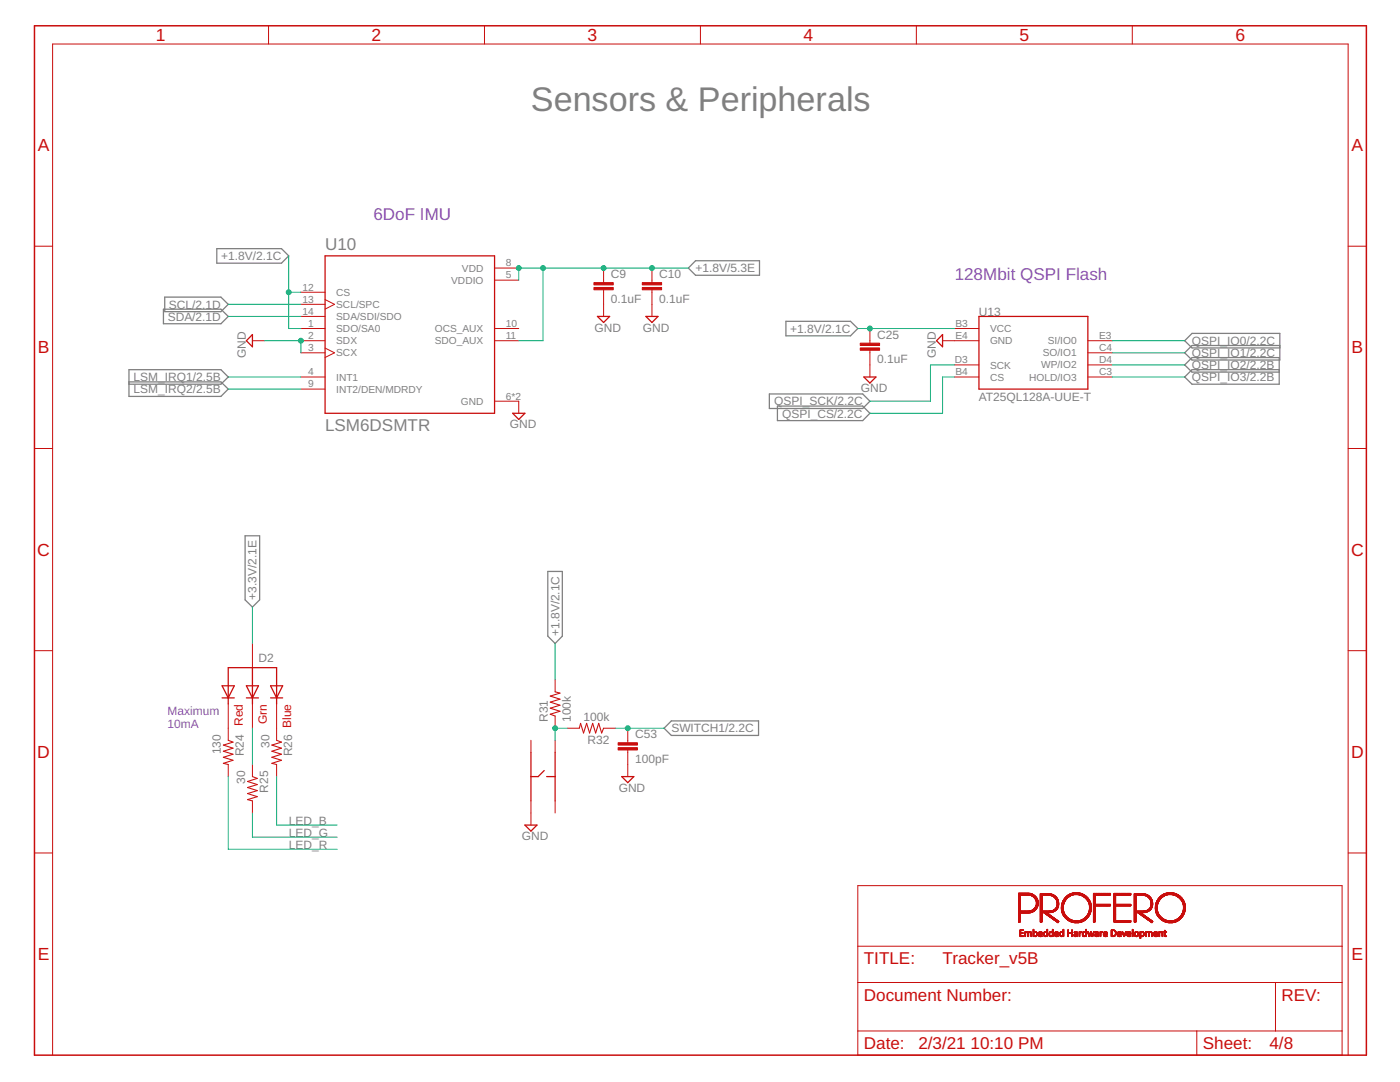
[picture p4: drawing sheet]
<svg xmlns="http://www.w3.org/2000/svg" width="279mm" height="216mm" viewBox="0 0 279 216" stroke-linecap="round" stroke-linejoin="round" font-family="sans-serif">
<defs><g id="words">
<text font-size="6.8" fill="#808080" x="106" y="22.1">Sensors &amp; Peripherals</text>
<g font-size="3.5" fill="#c90d0c">
<text x="31.1" y="8.2">1</text>
<text x="74.2" y="8.2">2</text>
<text x="117.3" y="8.2">3</text>
<text x="160.4" y="8.2">4</text>
<text x="203.4" y="8.2">5</text>
<text x="246.5" y="8.2">6</text>
<text x="7.5" y="30.2">A</text>
<text x="269.7" y="30.2">A</text>
<text x="7.5" y="70.5">B</text>
<text x="269.7" y="70.5">B</text>
<text x="7.4" y="110.9">C</text>
<text x="269.6" y="110.9">C</text>
<text x="7.4" y="151.2">D</text>
<text x="269.6" y="151.2">D</text>
<text x="7.5" y="191.6">E</text>
<text x="269.7" y="191.6">E</text>
</g>
<g font-size="3.4" fill="#8252c2">
<text x="74.5" y="43.8">6DoF IMU</text>
<text x="190.5" y="55.9">128Mbit QSPI Flash</text>
</g>
<g font-size="3.4" fill="#808080">
<text x="64.9" y="49.9">U10</text>
<text x="64.9" y="86.1">LSM6DSMTR</text>
</g>
<g font-size="3.4" fill="#c90d0c">
<text x="172.4" y="192.4">TITLE:</text>
<text x="188.1" y="192.4">Tracker_v5B</text>
<text x="172.4" y="199.7">Document Number:</text>
<text x="255.8" y="199.7">REV:</text>
<text x="172.4" y="209.3">Date:</text>
<text x="183.3" y="209.3">2/3/21</text>
<text x="193.7" y="209.3">10:10 PM</text>
<text x="240.1" y="209.3">Sheet:</text>
<text x="253.4" y="209.3">4/8</text>
</g>
<g font-size="2.4" fill="#808080">
<text x="44.2" y="51.9">+1.8V/2.1C</text>
<text x="121.9" y="55.5">C9</text>
<text x="131.6" y="55.5">C10</text>
<text x="138.8" y="54.3">+1.8V/5.3E</text>
<text x="33.5" y="64">SDA/2.1D</text>
<text x="33.7" y="61.6">SCL/2.1D</text>
<text x="121.9" y="60.4">0.1uF</text>
<text x="131.6" y="60.4">0.1uF</text>
<text x="195.4" y="63.1">U13</text>
<text x="49" y="71.5" transform="rotate(-90 49 71.5)">GND</text>
<text x="118.6" y="66.2">GND</text>
<text x="128.3" y="66.2">GND</text>
<text x="157.7" y="66.4">+1.8V/2.1C</text>
<text x="175.1" y="67.6">C25</text>
<text x="186.8" y="71.5" transform="rotate(-90 186.8 71.5)">GND</text>
<text x="237.9" y="68.8">QSPI_IO0/2.2C</text>
<text x="237.9" y="71.2">QSPI_IO1/2.2C</text>
<text x="26.7" y="76.1">LSM_IRQ1/2.5B</text>
<text x="175.1" y="72.4">0.1uF</text>
<text x="237.9" y="73.7">QSPI_IO2/2.2B</text>
<text x="237.9" y="76.1">QSPI_IO3/2.2B</text>
<text x="26.7" y="78.5">LSM_IRQ2/2.5B</text>
<text x="154.5" y="80.9">QSPI_SCK/2.2C</text>
<text x="156.1" y="83.3">QSPI_CS/2.2C</text>
<text x="171.8" y="78.2">GND</text>
<text x="195.4" y="80.1">AT25QL128A-UUE-T</text>
<text x="101.7" y="85.5">GND</text>
<text x="51.2" y="119.7" transform="rotate(-90 51.2 119.7)">+3.3V/2.1E</text>
<text x="111.6" y="126.9" transform="rotate(-90 111.6 126.9)">+1.8V/2.1C</text>
<text x="51.6" y="132">D2</text>
<text x="116.5" y="143.9">100k</text>
<text x="53.8" y="149.2" transform="rotate(-90 53.8 149.2)">30</text>
<text x="109.4" y="144.1" transform="rotate(-90 109.4 144.1)">R31</text>
<text x="113.9" y="144.1" transform="rotate(-90 113.9 144.1)">100k</text>
<text x="117.3" y="148.4">R32</text>
<text x="126.7" y="147.4">C53</text>
<text x="134" y="146.1">SWITCH1/2.2C</text>
<text x="44.1" y="150.5" transform="rotate(-90 44.1 150.5)">130</text>
<text x="48.7" y="150.9" transform="rotate(-90 48.7 150.9)">R24 Red</text>
<text x="58.3" y="150.9" transform="rotate(-90 58.3 150.9)">R26 Blue</text>
<text x="126.7" y="152.2">100pF</text>
<text x="48.9" y="156.4" transform="rotate(-90 48.9 156.4)">30</text>
<text x="53.5" y="158.1" transform="rotate(-90 53.5 158.1)">R25</text>
<text x="123.5" y="158">GND</text>
<text x="57.6" y="167">LED_G</text>
<text x="57.6" y="164.6">LED_B</text>
<text x="104.1" y="167.7">GND</text>
<text x="57.6" y="169.5">LED_R</text>
</g>
<g font-size="2.4" fill="#8252c2">
<text x="33.5" y="142.8">Maximum</text>
<text x="33.5" y="145.3">10mA</text>
</g>
<text font-size="2.4" fill="#c90d0c" x="53.3" y="144.4" transform="rotate(-90 53.3 144.4)">Grn</text>
<g font-size="2" fill="#808080">
<text x="100.9" y="53.1">8</text>
<text x="60.4" y="58">12</text>
<text x="67.1" y="59">CS</text>
<text x="90" y="56.6">VDDIO</text>
<text x="92.2" y="54.2">VDD</text>
<text x="100.9" y="55.6">5</text>
<text x="60.4" y="60.4">13</text>
<text x="60.4" y="62.8">14</text>
<text x="61.5" y="65.2">1</text>
<text x="67.1" y="61.5">SCL/SPC</text>
<text x="67.1" y="63.9">SDA/SDI/SDO</text>
<text x="100.9" y="65.2">10</text>
<text x="190.7" y="65.2">B3</text>
<text x="61.5" y="67.6">2</text>
<text x="61.5" y="70.1">3</text>
<text x="67.1" y="68.7">SDX</text>
<text x="67.1" y="71.1">SCX</text>
<text x="67.1" y="66.3">SDO/SA0</text>
<text x="86.8" y="66.3">OCS_AUX</text>
<text x="86.8" y="68.7">SDO_AUX</text>
<text x="100.9" y="67.6">11</text>
<text x="190.7" y="67.6">E4</text>
<text x="197.6" y="66.3">VCC</text>
<text x="197.6" y="68.7">GND</text>
<text x="208.1" y="71.1">SO/IO1</text>
<text x="209.1" y="68.7">SI/IO0</text>
<text x="219.3" y="67.6">E3</text>
<text x="219.3" y="70.1">C4</text>
<text x="61.5" y="74.9">4</text>
<text x="61.5" y="77.3">9</text>
<text x="67.1" y="76">INT1</text>
<text x="190.5" y="72.5">D3</text>
<text x="190.7" y="74.9">B4</text>
<text x="197.6" y="73.5">SCK</text>
<text x="197.6" y="76">CS</text>
<text x="205.4" y="75.9">HOLD/IO3</text>
<text x="207.8" y="73.5">WP/IO2</text>
<text x="219.3" y="74.9">C3</text>
<text x="219.3" y="72.5">D4</text>
<text x="67.1" y="78.4">INT2/DEN/MDRDY</text>
<text x="92" y="80.8">GND</text>
<text x="100.9" y="79.7">6*2</text>
</g>
</g></defs>
<g fill="none" stroke="#808080" stroke-width=".25">
<path d="M32.9 59.3h11.2l1.5 1.4-1.5 1.5h-11.2zM43.3 49.6h12.9l1.4 1.5-1.4 1.4h-12.9zM138.8 52h12.8v2.9h-12.8l-1.4-1.4zM25.7 76.2h18.4l1.5 1.4-1.5 1.5h-18.4v-5.3h18.4l1.5 1.4-1.5 1.5h-18.4M32.6 61.7h11.5l1.5 1.4-1.5 1.5h-11.5zM153.5 78.6h18.7l1.4 1.5-1.4 1.4h-18.7zM156.8 64.1h12.9l1.5 1.5-1.5 1.4h-12.9zM255.3 73.8h-17.4l-1.5 1.4 1.5 1.5h17.4v-5.3h-17.4l-1.5 1.4 1.5 1.5h17.4M255.4 68.9h-17.5l-1.5 1.5 1.5 1.4h17.5v-5.3h-17.5l-1.5 1.5 1.5 1.4h17.5M155.2 81h17l1.4 1.5-1.4 1.4h-17zM48.9 106.9h2.9v12.8l-1.4 1.4-1.5-1.4zM109.3 114h2.9v12.9l-1.4 1.5-1.5-1.5z"/>
<path d="M132.5 145.3l1.5-1.5h17.4v2.9h-17.4z"/>
</g>
<path d="M6.9 5.1h265.8v205.4h-265.8z" fill="none" stroke="#c90d0c" stroke-width=".3"/>
<g fill="none" stroke="#c90d0c" stroke-width=".2">
<path d="M53.6 5.1v3.7M96.7 5.1v3.7M139.8 5.1v3.7M182.9 5.1v3.7M226 5.1v3.7M6.9 49.1h3.6M60 58.3h4.9M64.9 59.8l1.9 .9-1.9 1M98.7 53.5h4.8M98.7 55.9h4.8M120.5 53.5v2.9M120.5 57.8v5.3"/>
<path d="M130.1 53.5v2.9M130.1 57.8v5.3M269 49.1h3.7M50.4 68h2.4M60 68h4.9M60 70.4h4.9M60 65.6h4.9M60 75.2h4.9M60 77.6h4.9M60 60.7h4.9M60 63.1h4.9M64.9 69.4l1.9 1-1.9 .9"/>
<path d="M98.7 68h4.8M98.7 65.6h4.8M173.6 65.6v2.9M173.6 69.9v5.3M188.1 68h7.3M190.5 65.6h4.9M190.5 75.2h4.9M190.5 72.8h4.9M217.1 68h4.8M217.1 70.4h4.8M217.1 75.2h4.8M217.1 72.8h4.8"/>
<path d="M6.9 89.5h3.6M98.7 80.1h4.8v2.4M269 89.5h3.7M6.9 129.8h3.6M50.4 128.4v4.8M110.8 135.6v2.4M269 129.8h3.7M45.6 140.5v7.2M45.6 152.5v2.5M50.4 140.5v4.8M50.4 152.5v2.5M50.4 159.8v2.4"/>
<path d="M55.2 140.5v7.2M55.2 152.5v2.5M106 147.7v2.4M106 159.8v4.8M110.8 142.9v2.4M110.8 147.7v2.4M110.8 159.8v2.4M113.2 145.3h2.4M120.5 145.3h2.4M125.3 145.3v2.9M125.3 149.6v5.4M6.9 170.2h3.6"/>
<path d="M171.2 176.7h96.6v33.8h-96.6zM269 170.2h3.7M171.2 196h96.6M171.2 188.8h96.6M254.6 196v9.7M10.5 210.5v-201.7h258.5v201.7M171.2 205.7h96.6M238.8 205.7v4.8"/>
</g>
<g fill="#c90d0c" stroke="#c90d0c" stroke-width=".2">
<path d="M227.5 187.1l.1 .1z"/>
<path d="M227.5 187l.1 .1z"/>
<path d="M227.5 186.9l.1 .1z"/>
<path d="M203.6 186.8l.7 .1z"/>
<path d="M204.6 186.8l.1 .1z"/>
<path d="M205.1 186.8l.2 .1z"/>
<path d="M205.8 186.8l.1 .1z"/>
<path d="M206.2 186.8l.1 .1z"/>
<path d="M206.5 186.8l.3 .1z"/>
<path d="M207.5 186.8l.4 .1z"/>
<path d="M208.5 186.8l.3 .1z"/>
<path d="M209 186.8l.1 .1z"/>
<path d="M209.6 186.8l.2 .1z"/>
<path d="M210.7 186.8l.4 .1z"/>
<path d="M211.7 186.8l.3 .1z"/>
<path d="M213.1 186.8l.1 .1z"/>
<path d="M213.9 186.8l.1 .1z"/>
<path d="M214.5 186.8l.3 .1z"/>
<path d="M215.4 186.8l.1 .1z"/>
<path d="M216.2 186.8l.3 .1z"/>
<path d="M216.7 186.8l.1 .1z"/>
<path d="M217.3 186.8l.2 .1z"/>
<path d="M217.9 186.8l.2 .1z"/>
<path d="M218.7 186.8l.2 .1z"/>
<path d="M219.1 186.8l.1 .1z"/>
<path d="M220.5 186.8l.3 .1z"/>
<path d="M221.8 186.8l.4 .1z"/>
<path d="M223.2 186.8l.4 .1z"/>
<path d="M224.3 186.8l.1 .1z"/>
<path d="M225.1 186.8l.4 .1z"/>
<path d="M226 186.8l.1 .1z"/>
<path d="M226.6 186.8l.4 .1z"/>
<path d="M227.5 186.8l.1 .1z"/>
<path d="M227.8 186.8l.2 .1z"/>
<path d="M228.6 186.8l.1 .1z"/>
<path d="M229.2 186.8l.1 .1z"/>
<path d="M229.8 186.8l.2 .1z"/>
<path d="M230.5 186.8l.4 .1z"/>
<path d="M231.3 186.8l.1 .1z"/>
<path d="M232.5 186.8l.3 .1z"/>
<path d="M203.6 186.8h.1z"/>
<path d="M204.6 186.8h.1z"/>
<path d="M205.1 186.8h.2z"/>
<path d="M205.8 186.8h.1z"/>
<path d="M206.2 186.8h.1z"/>
<path d="M206.3 186.8h.2z"/>
<path d="M206.7 186.8h.2z"/>
<path d="M207.3 186.8h.2z"/>
<path d="M207.8 186.8h.2z"/>
<path d="M208.4 186.8h.1z"/>
<path d="M208.8 186.8h.1z"/>
<path d="M209 186.8h.1z"/>
<path d="M209.4 186.8h.3z"/>
<path d="M209.9 186.8h.1z"/>
<path d="M210.5 186.8h.2z"/>
<path d="M211 186.8h.2z"/>
<path d="M211.6 186.8h.2z"/>
<path d="M212 186.8h.1z"/>
<path d="M213.1 186.8h.1z"/>
<path d="M213.9 186.8h.1z"/>
<path d="M214.4 186.8h.1z"/>
<path d="M214.8 186.8h.2z"/>
<path d="M215.4 186.8h.1z"/>
<path d="M216.1 186.8h.2z"/>
<path d="M216.5 186.8h.2z"/>
<path d="M216.7 186.8h.1z"/>
<path d="M217.3 186.8h.2z"/>
<path d="M217.9 186.8h.2z"/>
<path d="M218.6 186.8h.1z"/>
<path d="M219 186.8h.2z"/>
<path d="M219.6 186.8h.1z"/>
<path d="M220.3 186.8h.2z"/>
<path d="M220.8 186.8h.2z"/>
<path d="M221.8 186.8h.1z"/>
<path d="M222.2 186.8h.3z"/>
<path d="M223.1 186.8h.2z"/>
<path d="M223.6 186.8h.2z"/>
<path d="M224.2 186.8h.2z"/>
<path d="M225 186.8h.2z"/>
<path d="M225.5 186.8h.2z"/>
<path d="M226 186.8h.1z"/>
<path d="M226.5 186.8h.2z"/>
<path d="M227 186.8h.1z"/>
<path d="M227.5 186.8h.1z"/>
<path d="M227.7 186.8h.1z"/>
<path d="M228 186.8h.2z"/>
<path d="M228.6 186.8h.1z"/>
<path d="M229.2 186.8h.1z"/>
<path d="M229.8 186.8h.2z"/>
<path d="M230.4 186.8h.1z"/>
<path d="M230.8 186.8h.2z"/>
<path d="M231.3 186.8h.1z"/>
<path d="M231.9 186.8h.2z"/>
<path d="M232.4 186.8h.2z"/>
<path d="M203.6 186.6l.1 .1z"/>
<path d="M204.6 186.6l.1 .1z"/>
<path d="M205.1 186.6l.2 .1z"/>
<path d="M205.8 186.6l.1 .1z"/>
<path d="M206.2 186.6l.2 .1z"/>
<path d="M206.8 186.6l.1 .1z"/>
<path d="M207.3 186.6l.1 .1z"/>
<path d="M208.3 186.6l.1 .1z"/>
<path d="M208.9 186.6l.2 .1z"/>
<path d="M209.4 186.6l.1 .1z"/>
<path d="M210 186.6l.2 .1z"/>
<path d="M210.5 186.6l.1 .1z"/>
<path d="M211.5 186.6l.1 .1z"/>
<path d="M212.1 186.6l.2 .1z"/>
<path d="M213.1 186.6l.1 .1z"/>
<path d="M213.9 186.6l.1 .1z"/>
<path d="M214.3 186.6l.2 .1z"/>
<path d="M214.9 186.6l.1 .1z"/>
<path d="M215.4 186.6l.1 .1z"/>
<path d="M216 186.6l.2 .1z"/>
<path d="M216.6 186.6l.2 .1z"/>
<path d="M217.3 186.6l.1 .1z"/>
<path d="M217.8 186.6l.2 .1z"/>
<path d="M218.5 186.6l.2 .1z"/>
<path d="M219.1 186.6l.1 .1z"/>
<path d="M219.6 186.6l.1 .1z"/>
<path d="M220.3 186.6l.1 .1z"/>
<path d="M221.8 186.6l.1 .1z"/>
<path d="M222.4 186.6l.2 .1z"/>
<path d="M223 186.6l.2 .1z"/>
<path d="M224.2 186.6l.1 .1z"/>
<path d="M224.4 186.6l.1 .1z"/>
<path d="M224.9 186.6l.2 .1z"/>
<path d="M226 186.6l.1 .1z"/>
<path d="M226.4 186.6l.2 .1z"/>
<path d="M227.1 186.6l.1 .1z"/>
<path d="M227.5 186.6l.2 .1z"/>
<path d="M228.2 186.6l.1 .1z"/>
<path d="M228.6 186.6l.1 .1z"/>
<path d="M229.2 186.6l.1 .1z"/>
<path d="M229.8 186.6l.2 .1z"/>
<path d="M230.3 186.6l.1 .1z"/>
<path d="M231.3 186.6l.1 .1z"/>
<path d="M231.9 186.6l.2 .1z"/>
<path d="M232.4 186.6l.1 .1z"/>
<path d="M203.6 186.6h.1z"/>
<path d="M204.6 186.6h.1z"/>
<path d="M205.1 186.6h.2z"/>
<path d="M205.8 186.6h.1z"/>
<path d="M206.2 186.6h.1z"/>
<path d="M206.9 186.6h.1z"/>
<path d="M207.3 186.6h.1z"/>
<path d="M208.3 186.6h.1z"/>
<path d="M209 186.6h.1z"/>
<path d="M209.4 186.6h.1z"/>
<path d="M210 186.6h.1z"/>
<path d="M210.4 186.6h.2z"/>
<path d="M211.5 186.6h.1z"/>
<path d="M212.2 186.6h.1z"/>
<path d="M213.1 186.6h.1z"/>
<path d="M213.9 186.6h.1z"/>
<path d="M214.3 186.6h.2z"/>
<path d="M214.9 186.6h.1z"/>
<path d="M215.4 186.6h.1z"/>
<path d="M216 186.6h.1z"/>
<path d="M216.7 186.6h.1z"/>
<path d="M217.3 186.6h.1z"/>
<path d="M217.4 186.6h.2z"/>
<path d="M217.8 186.6h.2z"/>
<path d="M218 186.6h.2z"/>
<path d="M218.5 186.6h.2z"/>
<path d="M219.1 186.6h.1z"/>
<path d="M219.6 186.6h.1z"/>
<path d="M220.2 186.6h.1z"/>
<path d="M221.8 186.6h.1z"/>
<path d="M222.5 186.6h.2z"/>
<path d="M223 186.6h.1z"/>
<path d="M224.2 186.6h.1z"/>
<path d="M224.4 186.6h.1z"/>
<path d="M224.9 186.6h.1z"/>
<path d="M226 186.6h.1z"/>
<path d="M226.4 186.6h.1z"/>
<path d="M227.1 186.6h.1z"/>
<path d="M227.5 186.6h.1z"/>
<path d="M228.2 186.6h.1z"/>
<path d="M228.6 186.6h.1z"/>
<path d="M229.2 186.6h.1z"/>
<path d="M229.8 186.6h.2z"/>
<path d="M230.3 186.6h.1z"/>
<path d="M231.3 186.6h.1z"/>
<path d="M231.9 186.6h.2z"/>
<path d="M232.4 186.6h.1z"/>
<path d="M203.6 186.5h.1z"/>
<path d="M204.6 186.5h.1z"/>
<path d="M205.1 186.5h.2z"/>
<path d="M205.8 186.5h.1z"/>
<path d="M206.2 186.5h.1z"/>
<path d="M206.9 186.5h.1z"/>
<path d="M207.2 186.5h.1z"/>
<path d="M208.3 186.5h.1z"/>
<path d="M209 186.5h.1z"/>
<path d="M209.3 186.5h.2z"/>
<path d="M210 186.5h.1z"/>
<path d="M210.4 186.5h.2z"/>
<path d="M211.5 186.5h.1z"/>
<path d="M212.2 186.5h.1z"/>
<path d="M213.1 186.5h.1z"/>
<path d="M213.9 186.5h.1z"/>
<path d="M214.4 186.5h.1z"/>
<path d="M214.9 186.5h.1z"/>
<path d="M215.4 186.5h.1z"/>
<path d="M216 186.5h.1z"/>
<path d="M216.7 186.5h.1z"/>
<path d="M217.2 186.5h.1z"/>
<path d="M217.5 186.5h.1z"/>
<path d="M217.8 186.5h.1z"/>
<path d="M218.1 186.5h.1z"/>
<path d="M218.5 186.5h.2z"/>
<path d="M219.1 186.5h.1z"/>
<path d="M219.6 186.5h.1z"/>
<path d="M220.2 186.5h.1z"/>
<path d="M221.8 186.5h.1z"/>
<path d="M222.6 186.5h.1z"/>
<path d="M223 186.5h.1z"/>
<path d="M224.1 186.5h.1z"/>
<path d="M224.5 186.5h.1z"/>
<path d="M224.9 186.5h.1z"/>
<path d="M226 186.5h.1z"/>
<path d="M226.4 186.5h.1z"/>
<path d="M227.1 186.5h.1z"/>
<path d="M227.5 186.5h.1z"/>
<path d="M228.2 186.5h.1z"/>
<path d="M228.6 186.5h.1z"/>
<path d="M229.2 186.5h.1z"/>
<path d="M229.8 186.5h.2z"/>
<path d="M230.2 186.5h.2z"/>
<path d="M231.3 186.5h.1z"/>
<path d="M231.9 186.5h.2z"/>
<path d="M232.4 186.5h.1z"/>
<path d="M203.6 186.4h.1z"/>
<path d="M204.6 186.4h.1z"/>
<path d="M205.1 186.4h.2z"/>
<path d="M205.8 186.4h.1z"/>
<path d="M206.2 186.4h.1z"/>
<path d="M206.9 186.4h.1z"/>
<path d="M207.2 186.4h.8z"/>
<path d="M208.3 186.4h.1z"/>
<path d="M209 186.4h.1z"/>
<path d="M209.3 186.4h.2z"/>
<path d="M210 186.4h.1z"/>
<path d="M210.4 186.4h.8z"/>
<path d="M211.5 186.4h.1z"/>
<path d="M212.2 186.4h.1z"/>
<path d="M213.1 186.4h.1z"/>
<path d="M213.9 186.4h.1z"/>
<path d="M214.5 186.4h.5z"/>
<path d="M215.4 186.4h.1z"/>
<path d="M216 186.4h.1z"/>
<path d="M216.7 186.4h.1z"/>
<path d="M217.2 186.4h.1z"/>
<path d="M217.5 186.4h.1z"/>
<path d="M218.1 186.4h.1z"/>
<path d="M218.7 186.4h.5z"/>
<path d="M219.6 186.4h.1z"/>
<path d="M220.2 186.4h.8z"/>
<path d="M221.8 186.4h.1z"/>
<path d="M222.6 186.4h.1z"/>
<path d="M223 186.4h.8z"/>
<path d="M224.1 186.4h.1z"/>
<path d="M224.5 186.4h.1z"/>
<path d="M224.9 186.4h.8z"/>
<path d="M226 186.4h.1z"/>
<path d="M226.4 186.4h.1z"/>
<path d="M227.1 186.4h.2z"/>
<path d="M227.5 186.4h.1z"/>
<path d="M228.2 186.4h.2z"/>
<path d="M228.6 186.4h.1z"/>
<path d="M229.2 186.4h.1z"/>
<path d="M229.8 186.4h.2z"/>
<path d="M230.2 186.4h.8z"/>
<path d="M231.3 186.4h.1z"/>
<path d="M231.9 186.4h.2z"/>
<path d="M232.4 186.4h.1z"/>
<path d="M203.6 186.3h.1z"/>
<path d="M204.6 186.3h.1z"/>
<path d="M205.1 186.3h.2z"/>
<path d="M205.8 186.3h.1z"/>
<path d="M206.2 186.3h.1z"/>
<path d="M206.9 186.3h.1z"/>
<path d="M207.2 186.3h.1z"/>
<path d="M207.9 186.3h.1z"/>
<path d="M208.3 186.3h.1z"/>
<path d="M209 186.3h.1z"/>
<path d="M209.4 186.3h.1z"/>
<path d="M210 186.3h.1z"/>
<path d="M210.4 186.3h.2z"/>
<path d="M211.1 186.3h.1z"/>
<path d="M211.5 186.3h.1z"/>
<path d="M212.2 186.3h.1z"/>
<path d="M213.1 186.3h.1z"/>
<path d="M213.9 186.3h.1z"/>
<path d="M214.9 186.3h.1z"/>
<path d="M215.4 186.3h.1z"/>
<path d="M216 186.3h.1z"/>
<path d="M216.7 186.3h.1z"/>
<path d="M217.2 186.3h.1z"/>
<path d="M217.7 186.3h.2z"/>
<path d="M218.1 186.3h.1z"/>
<path d="M219.1 186.3h.1z"/>
<path d="M219.6 186.3h.1z"/>
<path d="M220.2 186.3h.1z"/>
<path d="M220.9 186.3h.1z"/>
<path d="M221.8 186.3h.1z"/>
<path d="M222.6 186.3h.2z"/>
<path d="M223 186.3h.1z"/>
<path d="M223.7 186.3h.1z"/>
<path d="M224.1 186.3h.1z"/>
<path d="M224.5 186.3h.1z"/>
<path d="M224.9 186.3h.1z"/>
<path d="M225.6 186.3h.1z"/>
<path d="M226 186.3h.1z"/>
<path d="M226.4 186.3h.1z"/>
<path d="M227.1 186.3h.1z"/>
<path d="M227.5 186.3h.1z"/>
<path d="M228.2 186.3h.1z"/>
<path d="M228.6 186.3h.1z"/>
<path d="M229.2 186.3h.1z"/>
<path d="M229.8 186.3h.2z"/>
<path d="M230.2 186.3h.2z"/>
<path d="M230.9 186.3h.2z"/>
<path d="M231.3 186.3h.1z"/>
<path d="M231.9 186.3h.2z"/>
<path d="M232.4 186.3h.1z"/>
<path d="M203.6 186.2h.6z"/>
<path d="M204.6 186.2h.1z"/>
<path d="M205.1 186.2h.2z"/>
<path d="M205.7 186.2h.2z"/>
<path d="M206.2 186.2h.1z"/>
<path d="M206.9 186.2h.1z"/>
<path d="M207.3 186.2h.1z"/>
<path d="M207.9 186.2h.1z"/>
<path d="M208.3 186.2h.1z"/>
<path d="M209 186.2h.1z"/>
<path d="M209.4 186.2h.1z"/>
<path d="M210 186.2h.1z"/>
<path d="M210.5 186.2h.1z"/>
<path d="M211.1 186.2h.1z"/>
<path d="M211.5 186.2h.1z"/>
<path d="M212.2 186.2h.1z"/>
<path d="M213.1 186.2h.9z"/>
<path d="M214.9 186.2h.1z"/>
<path d="M215.4 186.2h.1z"/>
<path d="M216 186.2h.1z"/>
<path d="M216.7 186.2h.1z"/>
<path d="M217.1 186.2h.1z"/>
<path d="M217.6 186.2h.1z"/>
<path d="M217.7 186.2h.1z"/>
<path d="M218.2 186.2h.1z"/>
<path d="M219.1 186.2h.1z"/>
<path d="M219.6 186.2h.1z"/>
<path d="M220.2 186.2h.1z"/>
<path d="M220.9 186.2h.1z"/>
<path d="M221.8 186.2h.1z"/>
<path d="M222.6 186.2h.2z"/>
<path d="M223 186.2h.1z"/>
<path d="M223.6 186.2h.2z"/>
<path d="M224 186.2h.2z"/>
<path d="M224.6 186.2h.1z"/>
<path d="M224.9 186.2h.1z"/>
<path d="M225.6 186.2h.1z"/>
<path d="M226 186.2h.1z"/>
<path d="M226.4 186.2h.1z"/>
<path d="M227.1 186.2h.1z"/>
<path d="M227.5 186.2h.2z"/>
<path d="M228.2 186.2h.1z"/>
<path d="M228.6 186.2h.1z"/>
<path d="M229.2 186.2h.2z"/>
<path d="M229.8 186.2h.1z"/>
<path d="M230.3 186.2h.1z"/>
<path d="M230.9 186.2h.1z"/>
<path d="M231.3 186.2h.1z"/>
<path d="M231.9 186.2h.1z"/>
<path d="M232.4 186.2h.1z"/>
<path d="M203.6 186.1h.1z"/>
<path d="M204.6 186.1h.2z"/>
<path d="M205.1 186.1h.3z"/>
<path d="M205.7 186.1h.1z"/>
<path d="M206.2 186.1h.2z"/>
<path d="M206.8 186.1h.1z"/>
<path d="M207.3 186.1h.1z"/>
<path d="M207.8 186.1h.2z"/>
<path d="M208.3 186.1h.1z"/>
<path d="M208.9 186.1h.2z"/>
<path d="M209.4 186.1h.1z"/>
<path d="M210 186.1h.2z"/>
<path d="M210.5 186.1h.2z"/>
<path d="M211.1 186.1h.1z"/>
<path d="M211.6 186.1h.1z"/>
<path d="M212.1 186.1h.2z"/>
<path d="M213.1 186.1h.1z"/>
<path d="M213.9 186.1h.1z"/>
<path d="M214.9 186.1h.1z"/>
<path d="M215.4 186.1h.2z"/>
<path d="M216.1 186.1h.1z"/>
<path d="M216.6 186.1h.2z"/>
<path d="M217.1 186.1h.1z"/>
<path d="M217.6 186.1h.2z"/>
<path d="M218.2 186.1h.1z"/>
<path d="M219.1 186.1h.1z"/>
<path d="M219.6 186.1h.2z"/>
<path d="M220.3 186.1h.1z"/>
<path d="M220.8 186.1h.2z"/>
<path d="M221.8 186.1h.1z"/>
<path d="M222.6 186.1h.2z"/>
<path d="M223.1 186.1h.1z"/>
<path d="M223.6 186.1h.2z"/>
<path d="M224 186.1h.1z"/>
<path d="M224.6 186.1h.1z"/>
<path d="M225 186.1h.1z"/>
<path d="M225.5 186.1h.2z"/>
<path d="M226 186.1h.1z"/>
<path d="M226.4 186.1h.2z"/>
<path d="M227.1 186.1h.1z"/>
<path d="M227.5 186.1h.3z"/>
<path d="M228.2 186.1h.1z"/>
<path d="M228.6 186.1h.2z"/>
<path d="M229.2 186.1h.2z"/>
<path d="M229.8 186.1h.1z"/>
<path d="M230.3 186.1h.1z"/>
<path d="M230.8 186.1h.2z"/>
<path d="M231.3 186.1h.2z"/>
<path d="M231.9 186.1h.1z"/>
<path d="M232.4 186.1h.1z"/>
<path d="M203.6 186h.1z"/>
<path d="M204.6 186h.1z"/>
<path d="M204.7 186h.2z"/>
<path d="M205 186h.2z"/>
<path d="M205.3 186h.2z"/>
<path d="M205.6 186h.2z"/>
<path d="M206.2 186h.1z"/>
<path d="M206.4 186h.2z"/>
<path d="M206.7 186h.2z"/>
<path d="M207.4 186h.2z"/>
<path d="M207.7 186h.2z"/>
<path d="M208.4 186h.2z"/>
<path d="M208.7 186h.2z"/>
<path d="M209 186h.1z"/>
<path d="M209.5 186h.2z"/>
<path d="M209.8 186h.2z"/>
<path d="M210 186h.1z"/>
<path d="M210.6 186h.2z"/>
<path d="M210.9 186h.2z"/>
<path d="M211.6 186h.2z"/>
<path d="M211.9 186h.2z"/>
<path d="M212.2 186h.1z"/>
<path d="M213.1 186h.1z"/>
<path d="M213.9 186h.1z"/>
<path d="M214.4 186h.2z"/>
<path d="M214.8 186h.2z"/>
<path d="M215.4 186h.1z"/>
<path d="M215.6 186h.3z"/>
<path d="M216.2 186h.1z"/>
<path d="M216.5 186h.1z"/>
<path d="M216.7 186h.1z"/>
<path d="M217.1 186h.1z"/>
<path d="M217.6 186h.2z"/>
<path d="M218.2 186h.2z"/>
<path d="M218.6 186h.2z"/>
<path d="M218.9 186h.2z"/>
<path d="M219.7 186h.4z"/>
<path d="M220.4 186h.2z"/>
<path d="M220.7 186h.2z"/>
<path d="M221.8 186h.1z"/>
<path d="M222.6 186h.2z"/>
<path d="M223.1 186h.3z"/>
<path d="M223.5 186h.2z"/>
<path d="M223.9 186h.2z"/>
<path d="M224.6 186h.1z"/>
<path d="M225 186h.3z"/>
<path d="M225.3 186h.3z"/>
<path d="M226 186h.1z"/>
<path d="M226.5 186h.3z"/>
<path d="M226.9 186h.2z"/>
<path d="M227.8 186h.1z"/>
<path d="M228 186h.2z"/>
<path d="M228.6 186h.1z"/>
<path d="M228.8 186h.2z"/>
<path d="M229.1 186h.2z"/>
<path d="M229.4 186h.2z"/>
<path d="M229.7 186h.1z"/>
<path d="M230.4 186h.2z"/>
<path d="M230.7 186h.2z"/>
<path d="M231.5 186h.2z"/>
<path d="M231.8 186h.2z"/>
<path d="M232.2 186h.6z"/>
<path d="M203.6 185.9h.1z"/>
<path d="M206.2 185.9h.1z"/>
<path d="M209 185.9h.1z"/>
<path d="M210 185.9h.1z"/>
<path d="M212.2 185.9h.1z"/>
<path d="M213.1 185.9h.1z"/>
<path d="M213.9 185.9h.1z"/>
<path d="M216.7 185.9h.1z"/>
<path d="M221.8 185.9h.1z"/>
<path d="M222.5 185.9h.2z"/>
<path d="M226 185.9h.1z"/>
<path d="M232.4 185.9h.1z"/>
<path d="M203.6 185.8h.1z"/>
<path d="M206.2 185.8h.1z"/>
<path d="M209 185.8h.1z"/>
<path d="M210 185.8h.1z"/>
<path d="M212.2 185.8h.1z"/>
<path d="M213.1 185.8h.1z"/>
<path d="M213.9 185.8h.1z"/>
<path d="M216.7 185.8h.1z"/>
<path d="M221.8 185.8h.1z"/>
<path d="M222.5 185.8h.2z"/>
<path d="M226 185.8h.1z"/>
<path d="M232.4 185.8h.1z"/>
<path d="M203.6 185.7h.1z"/>
<path d="M206.2 185.7h.1z"/>
<path d="M209 185.7h.1z"/>
<path d="M210 185.7h.1z"/>
<path d="M212.2 185.7h.1z"/>
<path d="M213.1 185.7h.1z"/>
<path d="M213.9 185.7h.1z"/>
<path d="M216.7 185.7h.1z"/>
<path d="M221.8 185.7h.1z"/>
<path d="M222.3 185.7h.2z"/>
<path d="M226 185.7h.1z"/>
<path d="M232.4 185.7h.1z"/>
<path d="M203.6 185.6h.6z"/>
<path d="M206.2 185.6h.1z"/>
<path d="M209 185.6h.1z"/>
<path d="M210 185.6h.1z"/>
<path d="M212.2 185.6h.1z"/>
<path d="M213.1 185.6h.1z"/>
<path d="M213.9 185.6h.1z"/>
<path d="M216.7 185.6h.1z"/>
<path d="M221.8 185.6h.6z"/>
<path d="M226 185.6h.1z"/>
<path d="M206.2 185.5h.1z"/>
<path d="M209 185.5h.1z"/>
<path d="M210 185.5h.1z"/>
<path d="M212.2 185.5h.1z"/>
<path d="M216.7 185.5h.1z"/>
<path d="M226 185.5h.1z"/>
<path d="M211.1 184l.1 .1z"/>
<path d="M214.2 184l1.3 .1z"/>
<path d="M229.8 184l.1 .1z"/>
<path d="M233 184l1.2 .1z"/>
<path d="M203.3 183.9l.3 .1z"/>
<path d="M207.6 183.9l.4 .1z"/>
<path d="M210.9 183.9l.3 .1z"/>
<path d="M213.9 183.9l1.9 .1z"/>
<path d="M218.2 183.9l.3 .1z"/>
<path d="M222.3 183.9l3.4 .1z"/>
<path d="M226.4 183.9l.3 .1z"/>
<path d="M229.7 183.9l.3 .1z"/>
<path d="M232.6 183.9l2 .1z"/>
<path d="M203.3 183.9h.3z"/>
<path d="M207.6 183.9h.4z"/>
<path d="M210.8 183.9h.5z"/>
<path d="M213.6 183.9h2.5z"/>
<path d="M218.2 183.9h.3z"/>
<path d="M222.3 183.9h3.4z"/>
<path d="M226.4 183.9h.3z"/>
<path d="M229.5 183.9h.6z"/>
<path d="M232.4 183.9h2.4z"/>
<path d="M203.3 183.7l.3 .1z"/>
<path d="M207.6 183.7l.4 .1z"/>
<path d="M210.7 183.7l.5 .1z"/>
<path d="M213.4 183.7l2.9 .1z"/>
<path d="M218.2 183.7l.3 .1z"/>
<path d="M222.3 183.7l3.4 .1z"/>
<path d="M226.4 183.7l.3 .1z"/>
<path d="M229.4 183.7l.6 .1z"/>
<path d="M232.2 183.7l2.8 .1z"/>
<path d="M203.3 183.7h.3z"/>
<path d="M207.6 183.7h.4z"/>
<path d="M210.5 183.7h.6z"/>
<path d="M213.3 183.7h.8z"/>
<path d="M215.6 183.7h.8z"/>
<path d="M218.2 183.7h.3z"/>
<path d="M222.3 183.7h.4z"/>
<path d="M226.4 183.7h.3z"/>
<path d="M229.3 183.7h.5z"/>
<path d="M232 183.7h.9z"/>
<path d="M234.3 183.7h.9z"/>
<path d="M203.3 183.6h.3z"/>
<path d="M207.6 183.6h.4z"/>
<path d="M210.4 183.6h.5z"/>
<path d="M213.1 183.6h.8z"/>
<path d="M215.8 183.6h.8z"/>
<path d="M218.2 183.6h.3z"/>
<path d="M222.3 183.6h.4z"/>
<path d="M226.4 183.6h.3z"/>
<path d="M229.1 183.6h.6z"/>
<path d="M231.9 183.6h.7z"/>
<path d="M234.5 183.6h.8z"/>
<path d="M203.3 183.5h.3z"/>
<path d="M207.6 183.5h.4z"/>
<path d="M210.2 183.5h.6z"/>
<path d="M213 183.5h.6z"/>
<path d="M216.1 183.5h.6z"/>
<path d="M218.2 183.5h.3z"/>
<path d="M222.3 183.5h.4z"/>
<path d="M226.4 183.5h.3z"/>
<path d="M229 183.5h.6z"/>
<path d="M231.7 183.5h.7z"/>
<path d="M234.8 183.5h.7z"/>
<path d="M203.3 183.4h.3z"/>
<path d="M207.6 183.4h.4z"/>
<path d="M210.1 183.4h.6z"/>
<path d="M212.8 183.4h.7z"/>
<path d="M216.2 183.4h.6z"/>
<path d="M218.2 183.4h.3z"/>
<path d="M222.3 183.4h.4z"/>
<path d="M226.4 183.4h.3z"/>
<path d="M228.9 183.4h.5z"/>
<path d="M231.6 183.4h.6z"/>
<path d="M234.9 183.4h.6z"/>
<path d="M203.3 183.3h.3z"/>
<path d="M207.6 183.3h.4z"/>
<path d="M210 183.3h.5z"/>
<path d="M212.7 183.3h.6z"/>
<path d="M216.3 183.3h.6z"/>
<path d="M218.2 183.3h.3z"/>
<path d="M222.3 183.3h.4z"/>
<path d="M226.4 183.3h.3z"/>
<path d="M228.7 183.3h.6z"/>
<path d="M231.5 183.3h.6z"/>
<path d="M235.1 183.3h.5z"/>
<path d="M203.3 183.2h.3z"/>
<path d="M207.6 183.2h.4z"/>
<path d="M209.8 183.2h.6z"/>
<path d="M212.6 183.2h.6z"/>
<path d="M216.5 183.2h.5z"/>
<path d="M218.2 183.2h.3z"/>
<path d="M222.3 183.2h.4z"/>
<path d="M226.4 183.2h.3z"/>
<path d="M228.6 183.2h.5z"/>
<path d="M231.4 183.2h.5z"/>
<path d="M235.2 183.2h.6z"/>
<path d="M203.3 183.1h.3z"/>
<path d="M207.6 183.1h.4z"/>
<path d="M209.7 183.1h.5z"/>
<path d="M212.5 183.1h.6z"/>
<path d="M216.6 183.1h.5z"/>
<path d="M218.2 183.1h.3z"/>
<path d="M222.3 183.1h.4z"/>
<path d="M226.4 183.1h.3z"/>
<path d="M228.4 183.1h.6z"/>
<path d="M231.3 183.1h.5z"/>
<path d="M235.3 183.1h.5z"/>
<path d="M203.3 183h.3z"/>
<path d="M207.6 183h.4z"/>
<path d="M209.5 183h.6z"/>
<path d="M212.4 183h.6z"/>
<path d="M216.7 183h.4z"/>
<path d="M218.2 183h.3z"/>
<path d="M222.3 183h.4z"/>
<path d="M226.4 183h.3z"/>
<path d="M228.3 183h.6z"/>
<path d="M231.2 183h.6z"/>
<path d="M235.4 183h.5z"/>
<path d="M203.3 182.9h.3z"/>
<path d="M207.6 182.9h.4z"/>
<path d="M209.4 182.9h.6z"/>
<path d="M212.4 182.9h.5z"/>
<path d="M216.8 182.9h.4z"/>
<path d="M218.2 182.9h.3z"/>
<path d="M222.3 182.9h.4z"/>
<path d="M226.4 182.9h.3z"/>
<path d="M228.2 182.9h.5z"/>
<path d="M231.1 182.9h.5z"/>
<path d="M235.5 182.9h.5z"/>
<path d="M203.3 182.8h.3z"/>
<path d="M207.6 182.8h.4z"/>
<path d="M209.3 182.8h.5z"/>
<path d="M212.3 182.8h.5z"/>
<path d="M216.8 182.8h.5z"/>
<path d="M218.2 182.8h.3z"/>
<path d="M222.3 182.8h.4z"/>
<path d="M226.4 182.8h.3z"/>
<path d="M228 182.8h.6z"/>
<path d="M231.1 182.8h.4z"/>
<path d="M235.6 182.8h.5z"/>
<path d="M203.3 182.7h.3z"/>
<path d="M207.6 182.7h.4z"/>
<path d="M209.1 182.7h.6z"/>
<path d="M212.2 182.7h.5z"/>
<path d="M216.9 182.7h.5z"/>
<path d="M218.2 182.7h.3z"/>
<path d="M222.3 182.7h.4z"/>
<path d="M226.4 182.7h.3z"/>
<path d="M227.9 182.7h.6z"/>
<path d="M231 182.7h.5z"/>
<path d="M235.7 182.7h.4z"/>
<path d="M203.3 182.6h.3z"/>
<path d="M207.6 182.6h.4z"/>
<path d="M209 182.6h.6z"/>
<path d="M212.2 182.6h.5z"/>
<path d="M217 182.6h.4z"/>
<path d="M218.2 182.6h.3z"/>
<path d="M222.3 182.6h.4z"/>
<path d="M226.4 182.6h.3z"/>
<path d="M227.8 182.6h.5z"/>
<path d="M230.9 182.6h.5z"/>
<path d="M235.7 182.6h.5z"/>
<path d="M203.3 182.5h.3z"/>
<path d="M207.6 182.5h.4z"/>
<path d="M208.9 182.5h.5z"/>
<path d="M212.1 182.5h.5z"/>
<path d="M217.1 182.5h.4z"/>
<path d="M218.2 182.5h.3z"/>
<path d="M222.3 182.5h.4z"/>
<path d="M226.4 182.5h.3z"/>
<path d="M227.6 182.5h.6z"/>
<path d="M230.9 182.5h.4z"/>
<path d="M235.8 182.5h.4z"/>
<path d="M203.3 182.4h.3z"/>
<path d="M207.6 182.4h.4z"/>
<path d="M208.8 182.4h.5z"/>
<path d="M212.1 182.4h.4z"/>
<path d="M217.1 182.4h.4z"/>
<path d="M218.2 182.4h.3z"/>
<path d="M222.3 182.4h.4z"/>
<path d="M226.4 182.4h.3z"/>
<path d="M227.5 182.4h.6z"/>
<path d="M230.8 182.4h.5z"/>
<path d="M235.9 182.4h.4z"/>
<path d="M203.3 182.3l.3 .1z"/>
<path d="M207.6 182.3l.4 .1z"/>
<path d="M208.6 182.3l.6 .1z"/>
<path d="M212 182.3l.5 .1z"/>
<path d="M217.2 182.3l.4 .1z"/>
<path d="M218.2 182.3l.3 .1z"/>
<path d="M222.3 182.3l.4 .1z"/>
<path d="M226.4 182.3l.3 .1z"/>
<path d="M227.4 182.3l.5 .1z"/>
<path d="M230.8 182.3l.4 .1z"/>
<path d="M235.9 182.3l.4 .1z"/>
<path d="M203.3 182.2h.3z"/>
<path d="M207.6 182.2h.4z"/>
<path d="M208.5 182.2h.5z"/>
<path d="M212 182.2h.4z"/>
<path d="M217.2 182.2h.4z"/>
<path d="M218.2 182.2h.3z"/>
<path d="M222.3 182.2h.4z"/>
<path d="M226.4 182.2h.3z"/>
<path d="M227.2 182.2h.6z"/>
<path d="M230.7 182.2h.5z"/>
<path d="M236 182.2h.4z"/>
<path d="M203.3 182.1h2.3z"/>
<path d="M207.6 182.1h.4z"/>
<path d="M208.3 182.1h.6z"/>
<path d="M212 182.1h.4z"/>
<path d="M217.3 182.1h.3z"/>
<path d="M218.2 182.1h.3z"/>
<path d="M222.3 182.1h.4z"/>
<path d="M226.4 182.1h.3z"/>
<path d="M227.1 182.1h.5z"/>
<path d="M230.7 182.1h.4z"/>
<path d="M236 182.1h.4z"/>
<path d="M203.3 182l2.7 .1z"/>
<path d="M207.6 182l.4 .1z"/>
<path d="M208.2 182l1.8 .1z"/>
<path d="M211.9 182l.4 .1z"/>
<path d="M217.3 182l.4 .1z"/>
<path d="M218.2 182l.3 .1z"/>
<path d="M222.3 182l.4 .1z"/>
<path d="M226.4 182l.3 .1z"/>
<path d="M226.9 182l1.8 .1z"/>
<path d="M230.7 182l.4 .1z"/>
<path d="M236.1 182l.3 .1z"/>
<path d="M203.3 181.9h2.9z"/>
<path d="M207.6 181.9h.4z"/>
<path d="M208 181.9h2.2z"/>
<path d="M211.9 181.9h.4z"/>
<path d="M217.3 181.9h.4z"/>
<path d="M218.2 181.9h.3z"/>
<path d="M222.3 181.9h.4z"/>
<path d="M226.4 181.9h.3z"/>
<path d="M226.8 181.9h2.2z"/>
<path d="M230.7 181.9h.4z"/>
<path d="M236.1 181.9h.4z"/>
<path d="M203.3 181.8l3 .1z"/>
<path d="M207.6 181.8l2.9 .1z"/>
<path d="M211.9 181.8l.4 .1z"/>
<path d="M217.4 181.8l.3 .1z"/>
<path d="M218.2 181.8l.3 .1z"/>
<path d="M222.3 181.8l.4 .1z"/>
<path d="M226.4 181.8l2.8 .1z"/>
<path d="M230.6 181.8l.4 .1z"/>
<path d="M236.1 181.8l.4 .1z"/>
<path d="M203.3 181.7l.3 .1z"/>
<path d="M205.7 181.7l.8 .1z"/>
<path d="M207.6 181.7l.4 .1z"/>
<path d="M209.9 181.7l.7 .1z"/>
<path d="M211.9 181.7l.4 .1z"/>
<path d="M217.4 181.7l.3 .1z"/>
<path d="M218.2 181.7l.3 .1z"/>
<path d="M222.3 181.7l.4 .1z"/>
<path d="M226.4 181.7l.3 .1z"/>
<path d="M228.6 181.7l.8 .1z"/>
<path d="M230.6 181.7l.4 .1z"/>
<path d="M236.1 181.7l.4 .1z"/>
<path d="M203.3 181.6l.3 .1z"/>
<path d="M206 181.6l.5 .1z"/>
<path d="M207.6 181.6l.4 .1z"/>
<path d="M210.2 181.6l.6 .1z"/>
<path d="M211.8 181.6l.4 .1z"/>
<path d="M217.4 181.6l.4 .1z"/>
<path d="M218.2 181.6l.3 .1z"/>
<path d="M222.3 181.6l.4 .1z"/>
<path d="M226.4 181.6l.3 .1z"/>
<path d="M228.9 181.6l.6 .1z"/>
<path d="M230.6 181.6l.4 .1z"/>
<path d="M236.2 181.6l.3 .1z"/>
<path d="M203.3 181.5l.3 .1z"/>
<path d="M206.1 181.5l.6 .1z"/>
<path d="M207.6 181.5l.4 .1z"/>
<path d="M210.4 181.5l.5 .1z"/>
<path d="M211.8 181.5l.4 .1z"/>
<path d="M217.4 181.5l.4 .1z"/>
<path d="M218.2 181.5l.3 .1z"/>
<path d="M222.3 181.5l.4 .1z"/>
<path d="M226.4 181.5l.3 .1z"/>
<path d="M229.1 181.5l.5 .1z"/>
<path d="M230.6 181.5l.4 .1z"/>
<path d="M236.2 181.5l.3 .1z"/>
<path d="M203.3 181.4l.3 .1z"/>
<path d="M206.2 181.4l.6 .1z"/>
<path d="M207.6 181.4l.4 .1z"/>
<path d="M210.5 181.4l.5 .1z"/>
<path d="M211.8 181.4l.4 .1z"/>
<path d="M217.4 181.4l.4 .1z"/>
<path d="M218.2 181.4l.3 .1z"/>
<path d="M222.3 181.4l.4 .1z"/>
<path d="M226.4 181.4l.3 .1z"/>
<path d="M229.2 181.4l.5 .1z"/>
<path d="M230.6 181.4l.4 .1z"/>
<path d="M236.2 181.4l.3 .1z"/>
<path d="M203.3 181.3l.3 .1z"/>
<path d="M206.4 181.3l.4 .1z"/>
<path d="M207.6 181.3l.4 .1z"/>
<path d="M210.6 181.3l.4 .1z"/>
<path d="M211.8 181.3l.4 .1z"/>
<path d="M217.4 181.3l.4 .1z"/>
<path d="M218.2 181.3l.3 .1z"/>
<path d="M222.3 181.3l.4 .1z"/>
<path d="M226.4 181.3l.3 .1z"/>
<path d="M229.3 181.3l.5 .1z"/>
<path d="M230.6 181.3l.3 .1z"/>
<path d="M236.2 181.3l.4 .1z"/>
<path d="M203.3 181.2l.3 .1z"/>
<path d="M206.4 181.2l.5 .1z"/>
<path d="M207.6 181.2l.4 .1z"/>
<path d="M210.7 181.2l.4 .1z"/>
<path d="M211.8 181.2l.4 .1z"/>
<path d="M217.4 181.2l.4 .1z"/>
<path d="M218.2 181.2l.3 .1z"/>
<path d="M222.3 181.2l.4 .1z"/>
<path d="M226.4 181.2l.3 .1z"/>
<path d="M229.4 181.2l.4 .1z"/>
<path d="M230.6 181.2l.3 .1z"/>
<path d="M236.2 181.2l.4 .1z"/>
<path d="M203.3 181.1l.3 .1z"/>
<path d="M206.5 181.1l.4 .1z"/>
<path d="M207.6 181.1l.4 .1z"/>
<path d="M210.8 181.1l.3 .1z"/>
<path d="M211.8 181.1l.4 .1z"/>
<path d="M217.4 181.1l.4 .1z"/>
<path d="M218.2 181.1l.3 .1z"/>
<path d="M222.3 181.1l.4 .1z"/>
<path d="M226.4 181.1l.3 .1z"/>
<path d="M229.5 181.1l.3 .1z"/>
<path d="M230.6 181.1l.3 .1z"/>
<path d="M236.2 181.1l.4 .1z"/>
<path d="M203.3 181l.3 .1z"/>
<path d="M206.6 181l.4 .1z"/>
<path d="M207.6 181l.4 .1z"/>
<path d="M210.8 181l.4 .1z"/>
<path d="M211.8 181l.4 .1z"/>
<path d="M217.4 181l.4 .1z"/>
<path d="M218.2 181l.3 .1z"/>
<path d="M222.3 181l.4 .1z"/>
<path d="M226.4 181l.3 .1z"/>
<path d="M229.6 181l.3 .1z"/>
<path d="M230.6 181l.3 .1z"/>
<path d="M236.2 181l.4 .1z"/>
<path d="M203.3 181h.3z"/>
<path d="M206.6 181h.5z"/>
<path d="M207.6 181h.4z"/>
<path d="M210.9 181h.3z"/>
<path d="M211.8 181h.4z"/>
<path d="M217.4 181h.4z"/>
<path d="M218.2 181h.3z"/>
<path d="M222.3 181h.4z"/>
<path d="M226.4 181h.3z"/>
<path d="M229.6 181h.4z"/>
<path d="M230.6 181h.4z"/>
<path d="M236.2 181h.4z"/>
<path d="M203.3 180.8l.3 .1z"/>
<path d="M206.7 180.8l.4 .1z"/>
<path d="M207.6 180.8l.4 .1z"/>
<path d="M210.9 180.8l.4 .1z"/>
<path d="M211.8 180.8l.4 .1z"/>
<path d="M217.4 180.8l.4 .1z"/>
<path d="M218.2 180.8l.3 .1z"/>
<path d="M222.3 180.8l.4 .1z"/>
<path d="M226.4 180.8l.3 .1z"/>
<path d="M229.6 180.8l.4 .1z"/>
<path d="M230.6 180.8l.4 .1z"/>
<path d="M236.2 180.8l.4 .1z"/>
<path d="M203.3 180.8h.3z"/>
<path d="M206.7 180.8h.4z"/>
<path d="M207.6 180.8h.4z"/>
<path d="M210.9 180.8h.3z"/>
<path d="M211.8 180.8h.4z"/>
<path d="M217.4 180.8h.4z"/>
<path d="M218.2 180.8h.3z"/>
<path d="M222.3 180.8h.4z"/>
<path d="M226.4 180.8h.3z"/>
<path d="M229.7 180.8h.3z"/>
<path d="M230.6 180.8h.4z"/>
<path d="M236.2 180.8h.4z"/>
<path d="M203.3 180.7h.3z"/>
<path d="M206.8 180.7h.4z"/>
<path d="M207.6 180.7h.4z"/>
<path d="M210.9 180.7h.3z"/>
<path d="M211.8 180.7h.4z"/>
<path d="M217.4 180.7h.4z"/>
<path d="M218.2 180.7h3.4z"/>
<path d="M222.3 180.7h3.4z"/>
<path d="M226.4 180.7h.3z"/>
<path d="M229.7 180.7h.3z"/>
<path d="M230.6 180.7h.4z"/>
<path d="M236.2 180.7h.3z"/>
<path d="M203.3 180.6h.3z"/>
<path d="M206.8 180.6h.4z"/>
<path d="M207.6 180.6h.4z"/>
<path d="M210.9 180.6h.4z"/>
<path d="M211.9 180.6h.4z"/>
<path d="M217.4 180.6h.4z"/>
<path d="M218.2 180.6h3.4z"/>
<path d="M222.3 180.6h3.4z"/>
<path d="M226.4 180.6h.3z"/>
<path d="M229.7 180.6h.3z"/>
<path d="M230.6 180.6h.4z"/>
<path d="M236.2 180.6h.3z"/>
<path d="M203.3 180.5h.3z"/>
<path d="M206.8 180.5h.4z"/>
<path d="M207.6 180.5h.4z"/>
<path d="M211 180.5h.3z"/>
<path d="M211.9 180.5h.4z"/>
<path d="M217.4 180.5h.4z"/>
<path d="M218.2 180.5h3.4z"/>
<path d="M222.3 180.5h3.4z"/>
<path d="M226.4 180.5h.3z"/>
<path d="M229.7 180.5h.3z"/>
<path d="M230.6 180.5h.4z"/>
<path d="M236.1 180.5h.4z"/>
<path d="M203.3 180.4h.3z"/>
<path d="M206.8 180.4h.4z"/>
<path d="M207.6 180.4h.4z"/>
<path d="M211 180.4h.3z"/>
<path d="M211.9 180.4h.4z"/>
<path d="M217.4 180.4h.3z"/>
<path d="M218.2 180.4h.3z"/>
<path d="M222.3 180.4h.4z"/>
<path d="M226.4 180.4h.3z"/>
<path d="M229.7 180.4h.3z"/>
<path d="M230.7 180.4h.4z"/>
<path d="M236.1 180.4h.4z"/>
<path d="M203.3 180.3h.3z"/>
<path d="M206.8 180.3h.4z"/>
<path d="M207.6 180.3h.4z"/>
<path d="M211 180.3h.3z"/>
<path d="M211.9 180.3h.4z"/>
<path d="M217.3 180.3h.4z"/>
<path d="M218.2 180.3h.3z"/>
<path d="M222.3 180.3h.4z"/>
<path d="M226.4 180.3h.3z"/>
<path d="M229.7 180.3h.3z"/>
<path d="M230.7 180.3h.4z"/>
<path d="M236.1 180.3h.4z"/>
<path d="M203.3 180.2h.3z"/>
<path d="M206.8 180.2h.4z"/>
<path d="M207.6 180.2h.4z"/>
<path d="M211 180.2h.3z"/>
<path d="M212 180.2h.4z"/>
<path d="M217.3 180.2h.4z"/>
<path d="M218.2 180.2h.3z"/>
<path d="M222.3 180.2h.4z"/>
<path d="M226.4 180.2h.3z"/>
<path d="M229.7 180.2h.3z"/>
<path d="M230.7 180.2h.4z"/>
<path d="M236.1 180.2h.3z"/>
<path d="M203.3 180.1h.3z"/>
<path d="M206.8 180.1h.4z"/>
<path d="M207.6 180.1h.4z"/>
<path d="M211 180.1h.3z"/>
<path d="M212 180.1h.4z"/>
<path d="M217.3 180.1h.4z"/>
<path d="M218.2 180.1h.3z"/>
<path d="M222.3 180.1h.4z"/>
<path d="M226.4 180.1h.3z"/>
<path d="M229.7 180.1h.3z"/>
<path d="M230.7 180.1h.5z"/>
<path d="M236 180.1h.4z"/>
<path d="M203.3 180h.3z"/>
<path d="M206.8 180h.4z"/>
<path d="M207.6 180h.4z"/>
<path d="M210.9 180h.3z"/>
<path d="M212 180h.5z"/>
<path d="M217.2 180h.4z"/>
<path d="M218.2 180h.3z"/>
<path d="M222.3 180h.4z"/>
<path d="M226.4 180h.3z"/>
<path d="M229.7 180h.3z"/>
<path d="M230.8 180h.4z"/>
<path d="M236 180h.4z"/>
<path d="M203.3 179.9h.3z"/>
<path d="M206.8 179.9h.4z"/>
<path d="M207.6 179.9h.4z"/>
<path d="M210.9 179.9h.3z"/>
<path d="M212.1 179.9h.4z"/>
<path d="M217.2 179.9h.4z"/>
<path d="M218.2 179.9h.3z"/>
<path d="M222.3 179.9h.4z"/>
<path d="M226.4 179.9h.3z"/>
<path d="M229.7 179.9h.3z"/>
<path d="M230.8 179.9h.5z"/>
<path d="M235.9 179.9h.4z"/>
<path d="M203.3 179.8h.3z"/>
<path d="M206.8 179.8h.4z"/>
<path d="M207.6 179.8h.4z"/>
<path d="M210.9 179.8h.3z"/>
<path d="M212.1 179.8h.5z"/>
<path d="M217.1 179.8h.4z"/>
<path d="M218.2 179.8h.3z"/>
<path d="M222.3 179.8h.4z"/>
<path d="M226.4 179.8h.3z"/>
<path d="M229.6 179.8h.4z"/>
<path d="M230.9 179.8h.4z"/>
<path d="M235.9 179.8h.4z"/>
<path d="M203.3 179.7h.3z"/>
<path d="M206.8 179.7h.4z"/>
<path d="M207.6 179.7h.4z"/>
<path d="M210.9 179.7h.3z"/>
<path d="M212.2 179.7h.4z"/>
<path d="M217.1 179.7h.4z"/>
<path d="M218.2 179.7h.3z"/>
<path d="M222.3 179.7h.4z"/>
<path d="M226.4 179.7h.3z"/>
<path d="M229.6 179.7h.3z"/>
<path d="M230.9 179.7h.5z"/>
<path d="M235.8 179.7h.4z"/>
<path d="M203.3 179.6h.3z"/>
<path d="M206.7 179.6h.4z"/>
<path d="M207.6 179.6h.4z"/>
<path d="M210.8 179.6h.3z"/>
<path d="M212.2 179.6h.5z"/>
<path d="M217 179.6h.4z"/>
<path d="M218.2 179.6h.3z"/>
<path d="M222.3 179.6h.4z"/>
<path d="M226.4 179.6h.3z"/>
<path d="M229.6 179.6h.3z"/>
<path d="M231 179.6h.4z"/>
<path d="M235.7 179.6h.5z"/>
<path d="M203.3 179.5h.3z"/>
<path d="M206.7 179.5h.4z"/>
<path d="M207.6 179.5h.4z"/>
<path d="M210.8 179.5h.4z"/>
<path d="M212.3 179.5h.4z"/>
<path d="M216.9 179.5h.5z"/>
<path d="M218.2 179.5h.3z"/>
<path d="M222.3 179.5h.4z"/>
<path d="M226.4 179.5h.3z"/>
<path d="M229.5 179.5h.4z"/>
<path d="M231 179.5h.5z"/>
<path d="M235.7 179.5h.4z"/>
<path d="M203.3 179.4l.3 .1z"/>
<path d="M206.6 179.4l.5 .1z"/>
<path d="M207.6 179.4l.4 .1z"/>
<path d="M210.7 179.4l.4 .1z"/>
<path d="M212.4 179.4l.5 .1z"/>
<path d="M216.8 179.4l.5 .1z"/>
<path d="M218.2 179.4l.3 .1z"/>
<path d="M222.3 179.4l.4 .1z"/>
<path d="M226.4 179.4l.3 .1z"/>
<path d="M229.5 179.4l.4 .1z"/>
<path d="M231.1 179.4l.5 .1z"/>
<path d="M235.6 179.4l.5 .1z"/>
<path d="M203.3 179.3h.3z"/>
<path d="M206.6 179.3h.4z"/>
<path d="M207.6 179.3h.4z"/>
<path d="M210.7 179.3h.4z"/>
<path d="M212.4 179.3h.5z"/>
<path d="M216.7 179.3h.5z"/>
<path d="M218.2 179.3h.3z"/>
<path d="M222.3 179.3h.4z"/>
<path d="M226.4 179.3h.3z"/>
<path d="M229.4 179.3h.4z"/>
<path d="M231.2 179.3h.4z"/>
<path d="M235.5 179.3h.5z"/>
<path d="M203.3 179.2h.3z"/>
<path d="M206.5 179.2h.4z"/>
<path d="M207.6 179.2h.4z"/>
<path d="M210.6 179.2h.4z"/>
<path d="M212.5 179.2h.5z"/>
<path d="M216.6 179.2h.5z"/>
<path d="M218.2 179.2h.3z"/>
<path d="M222.3 179.2h.4z"/>
<path d="M226.4 179.2h.3z"/>
<path d="M229.3 179.2h.4z"/>
<path d="M231.3 179.2h.4z"/>
<path d="M235.4 179.2h.5z"/>
<path d="M203.3 179.1l.3 .1z"/>
<path d="M206.4 179.1l.5 .1z"/>
<path d="M207.6 179.1l.4 .1z"/>
<path d="M210.5 179.1l.4 .1z"/>
<path d="M212.6 179.1l.5 .1z"/>
<path d="M216.5 179.1l.5 .1z"/>
<path d="M218.2 179.1l.3 .1z"/>
<path d="M222.3 179.1l.4 .1z"/>
<path d="M226.4 179.1l.3 .1z"/>
<path d="M229.2 179.1l.5 .1z"/>
<path d="M231.3 179.1l.5 .1z"/>
<path d="M235.3 179.1l.5 .1z"/>
<path d="M203.3 179h.3z"/>
<path d="M206.3 179h.5z"/>
<path d="M207.6 179h.4z"/>
<path d="M210.4 179h.4z"/>
<path d="M212.7 179h.5z"/>
<path d="M216.5 179h.5z"/>
<path d="M218.2 179h.3z"/>
<path d="M222.3 179h.4z"/>
<path d="M226.4 179h.3z"/>
<path d="M229.2 179h.4z"/>
<path d="M231.4 179h.6z"/>
<path d="M235.2 179h.5z"/>
<path d="M203.3 178.9l.3 .1z"/>
<path d="M206.2 178.9l.5 .1z"/>
<path d="M207.6 178.9l.4 .1z"/>
<path d="M210.2 178.9l.6 .1z"/>
<path d="M212.8 178.9l.5 .1z"/>
<path d="M216.3 178.9l.6 .1z"/>
<path d="M218.2 178.9l.3 .1z"/>
<path d="M222.3 178.9l.4 .1z"/>
<path d="M226.4 178.9l.3 .1z"/>
<path d="M229 178.9l.5 .1z"/>
<path d="M231.5 178.9l.6 .1z"/>
<path d="M235.1 178.9l.5 .1z"/>
<path d="M203.3 178.8l.3 .1z"/>
<path d="M206 178.8l.6 .1z"/>
<path d="M207.6 178.8l.4 .1z"/>
<path d="M210.1 178.8l.5 .1z"/>
<path d="M212.9 178.8l.6 .1z"/>
<path d="M216.2 178.8l.5 .1z"/>
<path d="M218.2 178.8l.3 .1z"/>
<path d="M222.3 178.8l.4 .1z"/>
<path d="M226.4 178.8l.3 .1z"/>
<path d="M228.9 178.8l.5 .1z"/>
<path d="M231.6 178.8l.6 .1z"/>
<path d="M234.9 178.8l.6 .1z"/>
<path d="M203.3 178.7l.3 .1z"/>
<path d="M205.9 178.7l.6 .1z"/>
<path d="M207.6 178.7l.4 .1z"/>
<path d="M209.9 178.7l.6 .1z"/>
<path d="M213 178.7l.7 .1z"/>
<path d="M215.9 178.7l.8 .1z"/>
<path d="M218.2 178.7l.3 .1z"/>
<path d="M222.3 178.7l.4 .1z"/>
<path d="M226.4 178.7l.3 .1z"/>
<path d="M228.6 178.7l.7 .1z"/>
<path d="M231.7 178.7l.7 .1z"/>
<path d="M234.7 178.7l.7 .1z"/>
<path d="M203.3 178.6l.3 .1z"/>
<path d="M205.6 178.6l.8 .1z"/>
<path d="M207.6 178.6l.4 .1z"/>
<path d="M209.5 178.6l.9 .1z"/>
<path d="M213.1 178.6l.8 .1z"/>
<path d="M215.7 178.6l.8 .1z"/>
<path d="M218.2 178.6l.3 .1z"/>
<path d="M222.3 178.6l.4 .1z"/>
<path d="M226.4 178.6l.3 .1z"/>
<path d="M228.2 178.6l.9 .1z"/>
<path d="M231.9 178.6l.8 .1z"/>
<path d="M234.5 178.6l.8 .1z"/>
<path d="M203.3 178.5l3 .1z"/>
<path d="M207.6 178.5l2.6 .1z"/>
<path d="M213.3 178.5l.9 .1z"/>
<path d="M215.4 178.5l1 .1z"/>
<path d="M218.2 178.5l3.4 .1z"/>
<path d="M222.3 178.5l3.4 .1z"/>
<path d="M226.4 178.5l2.6 .1z"/>
<path d="M232 178.5l.9 .1z"/>
<path d="M234.1 178.5l1 .1z"/>
<path d="M203.3 178.4l2.8 .1z"/>
<path d="M207.6 178.4l2.4 .1z"/>
<path d="M213.4 178.4l2.8 .1z"/>
<path d="M218.2 178.4l3.4 .1z"/>
<path d="M222.3 178.4l3.4 .1z"/>
<path d="M226.4 178.4l2.3 .1z"/>
<path d="M232.2 178.4l2.7 .1z"/>
<path d="M203.3 178.3l2.6 .1z"/>
<path d="M207.6 178.3l2 .1z"/>
<path d="M213.6 178.3l2.4 .1z"/>
<path d="M218.2 178.3l3.4 .1z"/>
<path d="M222.3 178.3l3.4 .1z"/>
<path d="M226.4 178.3l2 .1z"/>
<path d="M232.3 178.3l2.4 .1z"/>
<path d="M203.3 178.2l2.2 .1z"/>
<path d="M213.9 178.2l1.8 .1z"/>
<path d="M232.6 178.2l1.8 .1z"/>
<path d="M214.3 178.1l.9 .1z"/>
<path d="M233 178.1l1 .1z"/>
<path d="M118.5 57.4h3.9v.4h-3.9z"/>
<path d="M118.5 56.4h3.9v.5h-3.9z"/>
<path d="M128.2 57.4h3.8v.4h-3.8z"/>
<path d="M128.2 56.4h3.8v.5h-3.8z"/>
<path d="M171.7 69.4h3.8v.5h-3.8z"/>
<path d="M171.7 68.5h3.8v.4h-3.8z"/>
<path d="M123.4 149.2h3.8v.4h-3.8z"/>
<path d="M123.4 148.2h3.8v.5h-3.8z"/>
</g>
<g fill="none" stroke="#c90d0c" stroke-width=".25">
<path d="M64.9 51.1h33.8v31.4h-33.8zM50.4 66.8v2.4l-1.2-1.2zM119.2 63.1h2.5l-1.2 1.2zM128.9 63.1h2.4l-1.2 1.2zM172.4 75.2h2.4l-1.2 1.2zM188.1 66.8v2.4l-1.2-1.2zM195.4 63.1h21.7v14.5h-21.7zM102.3 82.5h2.5l-1.3 1.2zM44.3 139.3h2.5M44.3 136.8h2.5l-1.2 2.5zM49.2 139.3h2.4M49.2 136.8h2.4l-1.2 2.5z"/>
<path d="M50.4 133.2v7.3M54 139.3h2.4M54 136.8h2.4l-1.2 2.5zM45.6 140.5v-7.3h9.6v7.3M106 150.1v9.7M108.6 153.8l-1.2 1.2h-1.4M109.1 155h1.7M110.8 150.1v9.7M124.1 155h2.4l-1.2 1.2zM104.8 164.6h2.4l-1.2 1.2z"/>
</g>
<path d="M110.8 138l1 .3-2 .6 2 .6-2 .6 2 .6-2 .6 2 .6-2 .6 1 .4M45.6 147.7l.9 .4-1.9 .6 1.9 .6-1.9 .6 1.9 .6-1.9 .6 1.9 .6-1.9 .6 1 .2M50.4 155l1 .3-2 .6 2 .6-2 .6 2 .7-2 .5 2 .7-2 .6 1 .2M55.2 147.7l1 .4-1.9 .6 1.9 .6-1.9 .6 1.9 .6-1.9 .6 1.9 .6-1.9 .6 .9 .2M115.6 145.3l.3-1 .6 2 .6-2 .6 2 .6-2 .6 2 .6-2 .6 2 .4-1" fill="none" stroke="#c90d0c" stroke-width=".21"/>
<g fill="none" stroke="#0dab76" stroke-width=".2">
<path d="M57.6 51.1v14.5h2.4M57.6 58.3h2.4M108.4 53.5v14.5h-4.9M137.4 53.5h-33.9v2.4M45.6 75.2h14.4M45.6 77.6h14.4M45.6 60.7h14.4M45.6 63.1h14.4M52.8 68h7.2v2.4M171.2 65.6h19.3M190.5 75.2h-2.4v7.3h-14.5M190.5 72.8h-4.8v7.3h-12.1"/>
<path d="M221.9 68h14.5M221.9 75.2h14.5M221.9 72.8h14.5M221.9 70.4h14.5M50.4 121.1v7.3M110.8 128.4v7.2M45.6 155v14.5h21.7M50.4 145.3v7.2M55.2 155v9.6h12.1M113.2 145.3h-2.4v2.4M122.9 145.3h9.6M50.4 162.2v4.8h16.9"/>
</g>
<g fill="#0dab76" stroke="#0dab76" stroke-width=".2">
<circle cx="103.5" cy="53.5" r=".49"/>
<circle cx="120.5" cy="53.5" r=".49"/>
<circle cx="130.1" cy="53.5" r=".49"/>
<circle cx="108.4" cy="53.5" r=".49"/>
<circle cx="57.6" cy="58.3" r=".49"/>
<circle cx="173.6" cy="65.6" r=".49"/>
<circle cx="60" cy="68" r=".49"/>
<circle cx="125.3" cy="145.3" r=".49"/>
<circle cx="110.8" cy="145.3" r=".49"/>
</g>
<use href="#words"/>
</svg>
